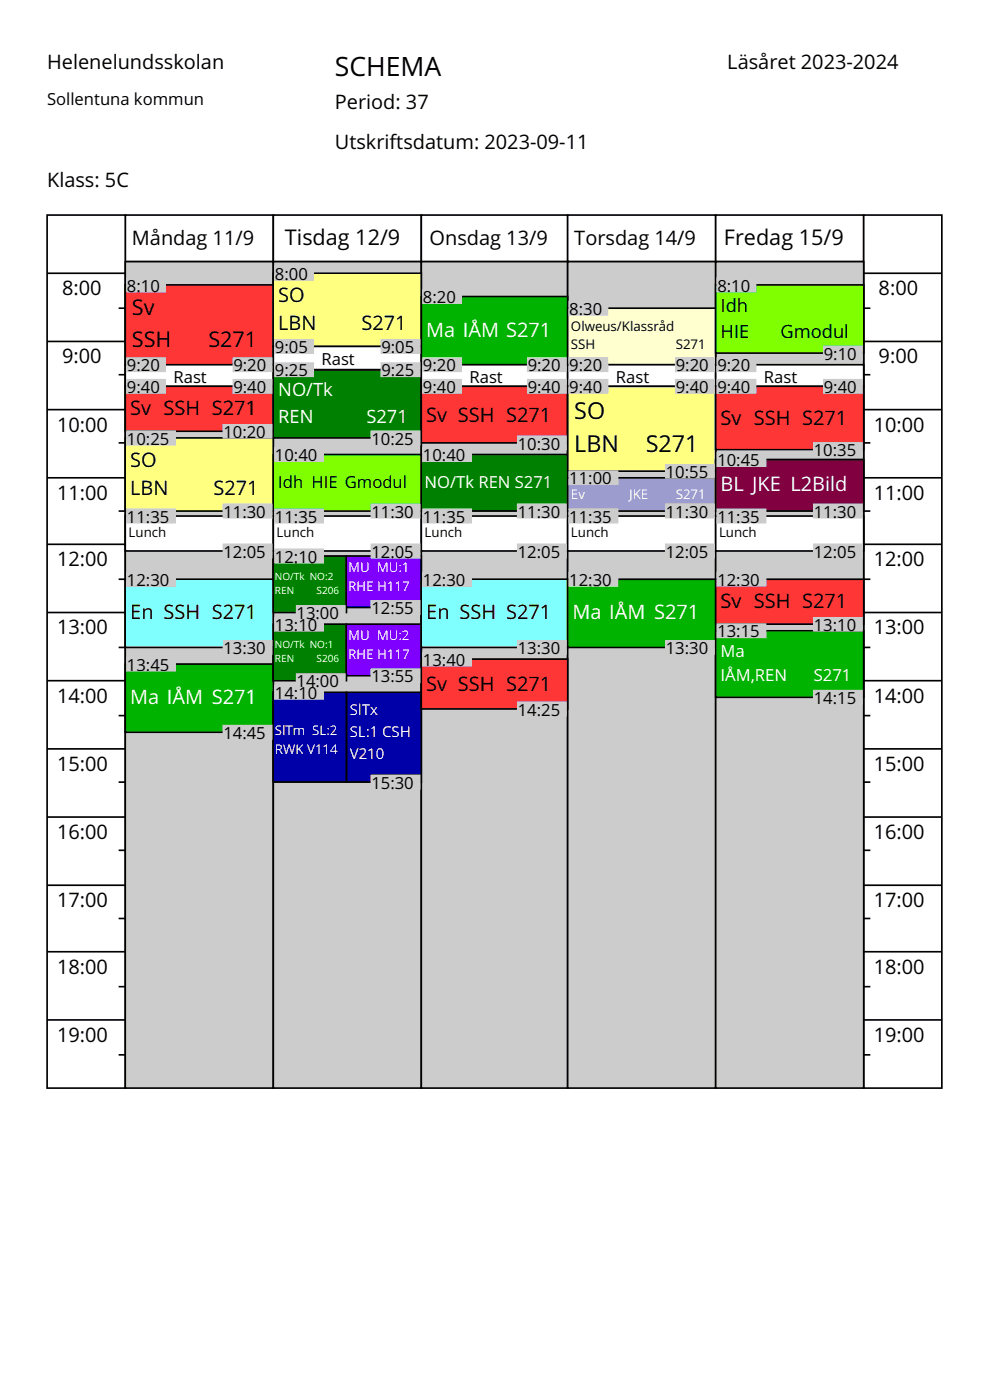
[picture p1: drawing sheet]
<svg xmlns="http://www.w3.org/2000/svg" width="210mm" height="297mm" viewBox="0 0 210 297" stroke-linecap="round" stroke-linejoin="round" font-family="sans-serif">
<defs><g id="words">
<text font-size="5.6" x="71" y="16.2">SCHEMA</text>
<g font-size="4.9">
<text x="121.8" y="88.8">SO</text>
<text x="121.8" y="95.9">LBN</text>
<text x="137" y="95.9">S271</text>
</g>
<g font-size="4.6">
<text x="60.4" y="52.1">Tisdag 12/9</text>
<text x="153.6" y="52.1">Fredag 15/9</text>
<text x="28" y="66.9">Sv</text>
<text x="28" y="73.6">SSH</text>
<text x="44.2" y="73.6">S271</text>
</g>
<g font-size="4.2">
<text x="10" y="14.7">Helenelundsskolan</text>
<text x="154.3" y="14.7">Läsåret 2023-2024</text>
<text x="71" y="23.1">Period: 37</text>
<text x="71" y="31.6">Utskriftsdatum: 2023-09-11</text>
<text x="10" y="39.7">Klass: 5C</text>
<text x="28" y="52">Måndag 11/9</text>
<text x="91.1" y="52">Onsdag 13/9</text>
<text x="121.8" y="52">Torsdag 14/9</text>
<text x="13.2" y="62.6">8:00</text>
<text x="59" y="64">SO</text>
<text x="186.4" y="62.6">8:00</text>
<text x="59" y="70">LBN</text>
<text x="76.7" y="70">S271</text>
<text x="13.2" y="77.1">9:00</text>
<text x="186.4" y="77.1">9:00</text>
<text x="27.6" y="88">Sv SSH S271</text>
<text x="90.4" y="89.4">Sv SSH S271</text>
<text x="12.1" y="91.6">10:00</text>
<text x="152.9" y="90.1">Sv SSH S271</text>
<text x="185.3" y="91.6">10:00</text>
<text x="27.6" y="99">SO</text>
<text x="12.1" y="106">11:00</text>
<text x="27.6" y="105">LBN</text>
<text x="45.3" y="105">S271</text>
<text x="185.3" y="106">11:00</text>
<text x="12.1" y="120.1">12:00</text>
<text x="185.3" y="120.1">12:00</text>
<text x="27.6" y="131.4">En SSH S271</text>
<text x="90.4" y="131.4">En SSH S271</text>
<text x="152.9" y="129">Sv SSH S271</text>
<text x="12.1" y="134.6">13:00</text>
<text x="185.3" y="134.6">13:00</text>
<text x="12.1" y="149.1">14:00</text>
<text x="90.4" y="146.6">Sv SSH S271</text>
<text x="185.3" y="149.1">14:00</text>
<text x="12.1" y="163.5">15:00</text>
<text x="185.3" y="163.5">15:00</text>
<text x="12.1" y="178">16:00</text>
<text x="185.3" y="178">16:00</text>
<text x="12.1" y="192.5">17:00</text>
<text x="185.3" y="192.5">17:00</text>
<text x="12.1" y="206.6">18:00</text>
<text x="185.3" y="206.6">18:00</text>
<text x="12.1" y="221">19:00</text>
<text x="185.3" y="221">19:00</text>
</g>
<g font-size="4.2" fill="#fff">
<text x="90.4" y="71.4">Ma IÅM S271</text>
<text x="152.9" y="104.3">BL JKE L2Bild</text>
<text x="121.5" y="131.4">Ma IÅM S271</text>
<text x="27.6" y="149.4">Ma IÅM S271</text>
</g>
<g font-size="3.9">
<text x="152.9" y="66.1">Idh</text>
<text x="152.9" y="71.8">HIE</text>
<text x="165.6" y="71.8">Gmodul</text>
</g>
<g font-size="3.9" fill="#fff">
<text x="59" y="84.1">NO/Tk</text>
<text x="59" y="89.8">REN</text>
<text x="77.7" y="89.8">S271</text>
</g>
<g font-size="3.5">
<text x="10" y="22.3">Sollentuna kommun</text>
<text x="58.3" y="59.4">8:00</text>
<text x="26.9" y="61.9">8:10</text>
<text x="89.7" y="64.3">8:20</text>
<text x="152.2" y="61.9">8:10</text>
<text x="120.8" y="66.8">8:30</text>
<text x="58.3" y="74.9">9:05</text>
<text x="68.2" y="77.4">Rast</text>
<text x="80.9" y="74.9">9:05</text>
<text x="174.7" y="76.3">9:10</text>
<text x="26.9" y="78.8">9:20</text>
<text x="26.9" y="83.4">9:40</text>
<text x="36.8" y="81.3">Rast</text>
<text x="49.5" y="78.8">9:20</text>
<text x="49.5" y="83.4">9:40</text>
<text x="58.3" y="79.8">9:25</text>
<text x="80.9" y="79.8">9:25</text>
<text x="89.7" y="78.8">9:20</text>
<text x="89.7" y="83.4">9:40</text>
<text x="99.6" y="81.3">Rast</text>
<text x="111.9" y="78.8">9:20</text>
<text x="111.9" y="83.4">9:40</text>
<text x="120.8" y="78.8">9:20</text>
<text x="120.8" y="83.4">9:40</text>
<text x="130.6" y="81.3">Rast</text>
<text x="143.3" y="78.8">9:20</text>
<text x="143.3" y="83.4">9:40</text>
<text x="152.2" y="78.8">9:20</text>
<text x="152.2" y="83.4">9:40</text>
<text x="162" y="81.3">Rast</text>
<text x="174.7" y="83.4">9:40</text>
<text x="26.9" y="94.3">10:25</text>
<text x="47.4" y="92.9">10:20</text>
<text x="78.8" y="94.3">10:25</text>
<text x="109.8" y="95.4">10:30</text>
<text x="58.3" y="97.8">10:40</text>
<text x="89.7" y="97.8">10:40</text>
<text x="141.2" y="101.4">10:55</text>
<text x="152.2" y="98.9">10:45</text>
<text x="172.6" y="96.8">10:35</text>
<text x="59" y="103.5">Idh HIE Gmodul</text>
<text x="120.8" y="102.8">11:00</text>
<text x="26.9" y="110.9">11:35</text>
<text x="47.4" y="109.8">11:30</text>
<text x="58.3" y="110.9">11:35</text>
<text x="78.8" y="109.8">11:30</text>
<text x="89.7" y="110.9">11:35</text>
<text x="109.8" y="109.8">11:30</text>
<text x="120.8" y="110.9">11:35</text>
<text x="141.2" y="109.8">11:30</text>
<text x="152.2" y="110.9">11:35</text>
<text x="172.6" y="109.8">11:30</text>
<text x="47.4" y="118.3">12:05</text>
<text x="58.3" y="119.4">12:10</text>
<text x="78.8" y="118.3">12:05</text>
<text x="109.8" y="118.3">12:05</text>
<text x="141.2" y="118.3">12:05</text>
<text x="172.6" y="118.3">12:05</text>
<text x="26.9" y="124.3">12:30</text>
<text x="89.7" y="124.3">12:30</text>
<text x="120.8" y="124.3">12:30</text>
<text x="152.2" y="124.3">12:30</text>
<text x="62.9" y="131.3">13:00</text>
<text x="78.8" y="130.3">12:55</text>
<text x="58.3" y="133.8">13:10</text>
<text x="152.2" y="135.2">13:15</text>
<text x="172.6" y="133.8">13:10</text>
<text x="26.9" y="142.3">13:45</text>
<text x="47.4" y="138.8">13:30</text>
<text x="89.7" y="141.2">13:40</text>
<text x="109.8" y="138.8">13:30</text>
<text x="141.2" y="138.8">13:30</text>
<text x="58.3" y="148.3">14:10</text>
<text x="62.9" y="145.8">14:00</text>
<text x="78.8" y="144.8">13:55</text>
<text x="172.6" y="149.3">14:15</text>
<text x="109.8" y="151.8">14:25</text>
<text x="47.4" y="156.7">14:45</text>
<text x="78.8" y="167.3">15:30</text>
</g>
<g font-size="3.5" fill="#fff">
<text x="90.1" y="103.5">NO/Tk REN S271</text>
<text x="152.9" y="139.5">Ma</text>
<text x="152.9" y="144.4">IÅM,REN</text>
<text x="172.6" y="144.4">S271</text>
</g>
<g font-size="3.2" fill="#fff">
<text x="74.2" y="151.8">SlTx</text>
<text x="74.2" y="156.4">SL:1 CSH</text>
<text x="74.2" y="160.9">V210</text>
</g>
<g font-size="2.8">
<text x="121.1" y="70.2">Olweus/Klassråd</text>
<text x="121.1" y="74.1">SSH</text>
<text x="143.3" y="74.1">S271</text>
<text x="27.3" y="114">Lunch</text>
<text x="58.7" y="114">Lunch</text>
<text x="90.1" y="114">Lunch</text>
<text x="121.1" y="114">Lunch</text>
<text x="152.5" y="114">Lunch</text>
</g>
<g font-size="2.8" fill="#fff">
<text x="121.1" y="105.9">Ev</text>
<text x="133.5" y="105.9">JKE</text>
<text x="143.3" y="105.9">S271</text>
<text x="73.8" y="121.4">MU MU:1</text>
<text x="73.8" y="125.3">RHE H117</text>
<text x="73.8" y="135.9">MU MU:2</text>
<text x="73.8" y="139.7">RHE H117</text>
<text x="58.3" y="156">SlTm SL:2</text>
<text x="58.3" y="159.9">RWK V114</text>
</g>
<g font-size="2.1" fill="#fff">
<text x="58.3" y="123.1">NO/Tk NO:2</text>
<text x="58.3" y="125.9">REN</text>
<text x="67.1" y="125.9">S206</text>
<text x="58.3" y="137.6">NO/Tk NO:1</text>
<text x="58.3" y="140.4">REN</text>
<text x="67.1" y="140.4">S206</text>
</g>
</g></defs>
<g fill="#fff" stroke="#fff" stroke-width=".35">
<path d="M10 10h189.8v35.6h-189.8z"/>
<path d="M10 231.2h189.8v55.4h-189.8z"/>
</g>
<g fill="#fff" stroke="#000" stroke-width=".35">
<path d="M26.6 45.6h31.4v9.9h-31.4z"/>
<path d="M58 45.6h31.4v9.9h-31.4z"/>
<path d="M89.4 45.6h31v9.9h-31z"/>
<path d="M120.4 45.6h31.4v9.9h-31.4z"/>
<path d="M151.8 45.6h31.4v9.9h-31.4z"/>
<path d="M10 45.6h16.6v185.2h-16.6z"/>
</g>
<g fill="#ccc" stroke="#000" stroke-width=".35">
<path d="M26.6 55.5h31.4v175.3h-31.4z"/>
<path d="M58 55.5h31.4v175.3h-31.4z"/>
<path d="M89.4 55.5h31v175.3h-31z"/>
<path d="M120.4 55.5h31.4v175.3h-31.4z"/>
</g>
<path d="M183.2 45.6h16.6v185.2h-16.6z" fill="#fff" stroke="#000" stroke-width=".35"/>
<path d="M151.8 55.5h31.4v175.3h-31.4z" fill="#ccc" stroke="#000" stroke-width=".35"/>
<path d="M26.6 60.4h31.4v17h-31.4z" fill="#ff3636" stroke="#000" stroke-width=".35"/>
<path d="M26.6 77.4h31.4v4.6h-31.4z" fill="#fff" stroke="#000" stroke-width=".35"/>
<path d="M26.6 82h31.4v9.5h-31.4z" fill="#ff3636" stroke="#000" stroke-width=".35"/>
<path d="M26.6 92.9h31.4v15.5h-31.4z" fill="#ffff80" stroke="#000" stroke-width=".35"/>
<path d="M26.6 109.5h31.4v7.4h-31.4z" fill="#fff" stroke="#000" stroke-width=".35"/>
<path d="M26.6 122.9h31.4v14.4h-31.4z" fill="#80ffff" stroke="#000" stroke-width=".35"/>
<path d="M26.6 140.9h31.4v14.4h-31.4z" fill="#00b300" stroke="#000" stroke-width=".35"/>
<path d="M58 58h31.4v15.5h-31.4z" fill="#ffff80" stroke="#000" stroke-width=".35"/>
<path d="M58 73.5h31.4v4.9h-31.4z" fill="#fff" stroke="#000" stroke-width=".35"/>
<path d="M58 78.4h31.4v14.5h-31.4z" fill="#008000" stroke="#000" stroke-width=".35"/>
<path d="M58 96.4h31.4v12h-31.4z" fill="#80ff00" stroke="#000" stroke-width=".35"/>
<path d="M58 109.5h31.4v7.4h-31.4z" fill="#fff" stroke="#000" stroke-width=".35"/>
<g fill="#008000" stroke="#000" stroke-width=".35">
<path d="M58 117.9h15.5v12h-15.5z"/>
<path d="M58 132.4h15.5v12h-15.5z"/>
</g>
<path d="M58 146.9h15.5v19h-15.5z" fill="#0000a8" stroke="#000" stroke-width=".35"/>
<g fill="#8000ff" stroke="#000" stroke-width=".35">
<path d="M73.5 117.9h15.9v11h-15.9z"/>
<path d="M73.5 132.4h15.9v10.9h-15.9z"/>
</g>
<path d="M73.5 146.9h15.9v19h-15.9z" fill="#0000a8" stroke="#000" stroke-width=".35"/>
<path d="M89.4 62.9h31v14.5h-31z" fill="#00b300" stroke="#000" stroke-width=".35"/>
<path d="M89.4 77.4h31v4.6h-31z" fill="#fff" stroke="#000" stroke-width=".35"/>
<path d="M89.4 82h31v12h-31z" fill="#ff3636" stroke="#000" stroke-width=".35"/>
<path d="M89.4 96.4h31v12h-31z" fill="#008000" stroke="#000" stroke-width=".35"/>
<path d="M89.4 109.5h31v7.4h-31z" fill="#fff" stroke="#000" stroke-width=".35"/>
<path d="M89.4 122.9h31v14.4h-31z" fill="#80ffff" stroke="#000" stroke-width=".35"/>
<path d="M89.4 139.8h31v10.6h-31z" fill="#ff3636" stroke="#000" stroke-width=".35"/>
<path d="M120.4 65.4h31.4v12h-31.4z" fill="#ffffcf" stroke="#000" stroke-width=".35"/>
<path d="M120.4 77.4h31.4v4.6h-31.4z" fill="#fff" stroke="#000" stroke-width=".35"/>
<path d="M120.4 82h31.4v18h-31.4z" fill="#ffff80" stroke="#000" stroke-width=".35"/>
<path d="M120.4 101.4h31.4v7h-31.4z" fill="#9c9ccf" stroke="#000" stroke-width=".35"/>
<path d="M120.4 109.5h31.4v7.4h-31.4z" fill="#fff" stroke="#000" stroke-width=".35"/>
<path d="M120.4 122.9h31.4v14.4h-31.4z" fill="#00b300" stroke="#000" stroke-width=".35"/>
<path d="M151.8 60.4h31.4v14.5h-31.4z" fill="#80ff00" stroke="#000" stroke-width=".35"/>
<path d="M151.8 77.4h31.4v4.6h-31.4z" fill="#fff" stroke="#000" stroke-width=".35"/>
<path d="M151.8 82h31.4v13.4h-31.4z" fill="#ff3636" stroke="#000" stroke-width=".35"/>
<path d="M151.8 97.5h31.4v10.9h-31.4z" fill="#800040" stroke="#000" stroke-width=".35"/>
<path d="M151.8 109.5h31.4v7.4h-31.4z" fill="#fff" stroke="#000" stroke-width=".35"/>
<path d="M151.8 122.9h31.4v9.5h-31.4z" fill="#ff3636" stroke="#000" stroke-width=".35"/>
<path d="M151.8 133.8h31.4v14.1h-31.4z" fill="#00b300" stroke="#000" stroke-width=".35"/>
<g fill="#ccc" stroke="#ccc" stroke-width=".35">
<path d="M26.9 59h8.1v2.9h-8.1z"/>
<path d="M49.5 76h8.1v2.8h-8.1z"/>
<path d="M26.9 76h8.1v2.8h-8.1z"/>
<path d="M49.5 80.5h8.1v2.9h-8.1z"/>
<path d="M26.9 80.5h8.1v2.9h-8.1z"/>
<path d="M47.4 90.1h10.2v2.8h-10.2z"/>
<path d="M26.9 91.5h10.3v2.8h-10.3z"/>
<path d="M47.4 107h10.2v2.8h-10.2z"/>
<path d="M26.9 108.1h10.3v2.8h-10.3z"/>
<path d="M47.4 115.5h10.2v2.8h-10.2z"/>
<path d="M26.9 121.5h10.3v2.8h-10.3z"/>
<path d="M47.4 135.9h10.2v2.9h-10.2z"/>
<path d="M26.9 139.5h10.3v2.8h-10.3z"/>
<path d="M47.4 153.9h10.2v2.8h-10.2z"/>
<path d="M58.3 56.6h8.1v2.8h-8.1z"/>
<path d="M80.9 72.1h8.1v2.8h-8.1z"/>
<path d="M58.3 72.1h8.1v2.8h-8.1z"/>
<path d="M80.9 77h8.1v2.8h-8.1z"/>
<path d="M58.3 77h8.1v2.8h-8.1z"/>
<path d="M78.8 91.5h10.2v2.8h-10.2z"/>
<path d="M58.3 95h10.3v2.8h-10.3z"/>
<path d="M78.8 107h10.2v2.8h-10.2z"/>
<path d="M58.3 108.1h10.3v2.8h-10.3z"/>
<path d="M78.8 115.5h10.2v2.8h-10.2z"/>
<path d="M58.3 116.5h10.3v2.9h-10.3z"/>
<path d="M62.9 128.5h10.2v2.8h-10.2z"/>
<path d="M78.8 127.5h10.2v2.8h-10.2z"/>
<path d="M58.3 131h10.3v2.8h-10.3z"/>
<path d="M62.9 143h10.2v2.8h-10.2z"/>
<path d="M78.8 141.9h10.2v2.9h-10.2z"/>
<path d="M58.3 145.5h10.3v2.8h-10.3z"/>
<path d="M78.8 164.5h10.2v2.8h-10.2z"/>
<path d="M89.7 61.5h8.1v2.8h-8.1z"/>
<path d="M111.9 76h8.2v2.8h-8.2z"/>
<path d="M89.7 76h8.1v2.8h-8.1z"/>
<path d="M111.9 80.5h8.2v2.9h-8.2z"/>
<path d="M89.7 80.5h8.1v2.9h-8.1z"/>
<path d="M109.8 92.5h10.3v2.9h-10.3z"/>
<path d="M89.7 95h10.3v2.8h-10.3z"/>
<path d="M109.8 107h10.3v2.8h-10.3z"/>
<path d="M89.7 108.1h10.3v2.8h-10.3z"/>
<path d="M109.8 115.5h10.3v2.8h-10.3z"/>
<path d="M89.7 121.5h10.3v2.8h-10.3z"/>
<path d="M109.8 135.9h10.3v2.9h-10.3z"/>
<path d="M89.7 138.4h10.3v2.8h-10.3z"/>
<path d="M109.8 149h10.3v2.8h-10.3z"/>
<path d="M120.8 64h8.1v2.8h-8.1z"/>
<path d="M143.3 76h8.2v2.8h-8.2z"/>
<path d="M120.8 76h8.1v2.8h-8.1z"/>
<path d="M143.3 80.5h8.2v2.9h-8.2z"/>
<path d="M120.8 80.5h8.1v2.9h-8.1z"/>
<path d="M141.2 98.5h10.3v2.9h-10.3z"/>
<path d="M120.8 100h10.2v2.8h-10.2z"/>
<path d="M141.2 107h10.3v2.8h-10.3z"/>
<path d="M120.8 108.1h10.2v2.8h-10.2z"/>
<path d="M141.2 115.5h10.3v2.8h-10.3z"/>
<path d="M120.8 121.5h10.2v2.8h-10.2z"/>
<path d="M141.2 135.9h10.3v2.9h-10.3z"/>
<path d="M152.2 59h8.1v2.9h-8.1z"/>
<path d="M174.7 73.5h8.2v2.8h-8.2z"/>
<path d="M152.2 76h8.1v2.8h-8.1z"/>
<path d="M174.7 80.5h8.2v2.9h-8.2z"/>
<path d="M152.2 80.5h8.1v2.9h-8.1z"/>
<path d="M172.6 94h10.3v2.8h-10.3z"/>
<path d="M152.2 96.1h10.2v2.8h-10.2z"/>
<path d="M172.6 107h10.3v2.8h-10.3z"/>
<path d="M152.2 108.1h10.2v2.8h-10.2z"/>
<path d="M172.6 115.5h10.3v2.8h-10.3z"/>
<path d="M152.2 121.5h10.2v2.8h-10.2z"/>
<path d="M172.6 131h10.3v2.8h-10.3z"/>
<path d="M152.2 132.4h10.2v2.8h-10.2z"/>
<path d="M172.6 146.5h10.3v2.8h-10.3z"/>
</g>
<g fill="none" stroke="#000" stroke-width=".35">
<path d="M10 58h16.6M183.2 58h16.6M10 72.4h16.6M25.2 65.4h1.4M25.2 79.5h1.4M183.2 65.4h1.4M183.2 72.4h16.6M183.2 79.5h1.4M10 86.9h16.6M25.2 94h1.4M183.2 86.9h16.6M183.2 94h1.4"/>
<path d="M10 101.4h16.6M10 115.5h16.6M25.2 108.4h1.4M183.2 101.4h16.6M183.2 108.4h1.4M183.2 115.5h16.6M10 129.9h16.6M25.2 122.9h1.4M25.2 137.3h1.4M183.2 122.9h1.4M183.2 129.9h16.6M183.2 137.3h1.4"/>
<path d="M10 144.4h16.6M10 158.9h16.6M25.2 151.8h1.4M183.2 144.4h16.6M183.2 151.8h1.4M183.2 158.9h16.6M10 173.3h16.6M25.2 165.9h1.4M183.2 165.9h1.4M183.2 173.3h16.6M10 187.8h16.6M25.2 180.4h1.4"/>
<path d="M25.2 194.9h1.4M183.2 180.4h1.4M183.2 187.8h16.6M183.2 194.9h1.4M10 201.9h16.6M10 216.4h16.6M25.2 209.3h1.4M183.2 201.9h16.6M183.2 209.3h1.4M183.2 216.4h16.6M25.2 223.8h1.4M183.2 223.8h1.4"/>
</g>
<use href="#words"/>
</svg>
